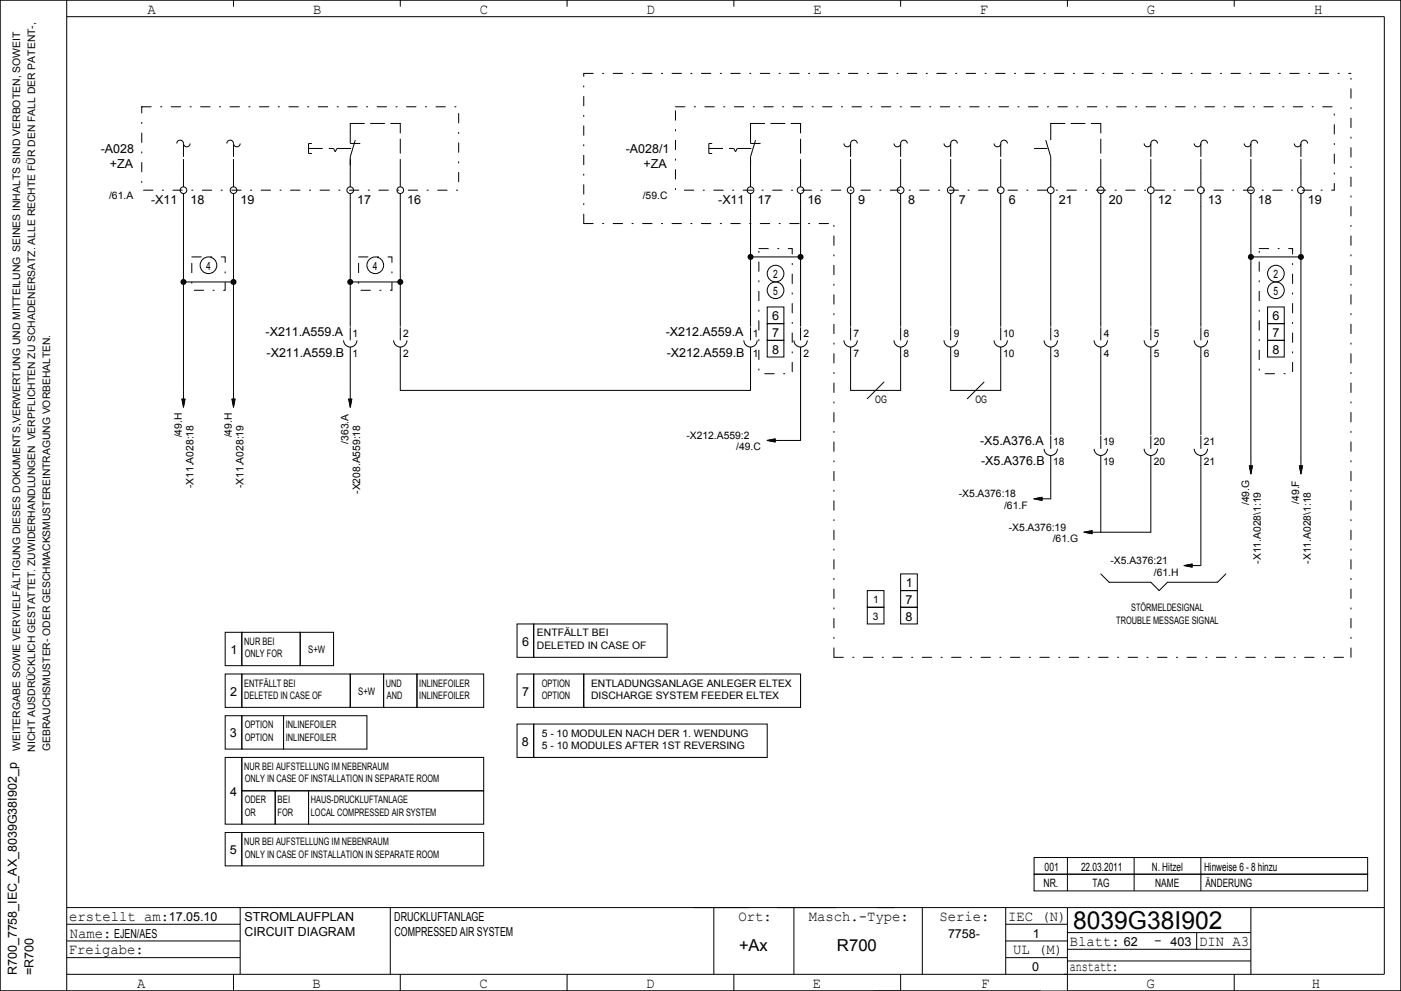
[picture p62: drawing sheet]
<svg xmlns="http://www.w3.org/2000/svg" width="420mm" height="297mm" viewBox="0 0 420 297" stroke-linecap="round" stroke-linejoin="round" font-family="sans-serif">
<defs><g id="words">
<text font-size="7.4" x="321.7" y="278.5">8039G38I902</text>
<g font-size="4.9">
<text x="221.5" y="285">+Ax</text>
<text x="250.9" y="285">R700</text>
</g>
<g font-size="4.4">
<text x="44.3" y="4.2">A</text>
<text x="93.8" y="4.2">B</text>
<text x="143.9" y="4.2">C</text>
<text x="193.9" y="4.2">D</text>
<text x="243.8" y="4.2">E</text>
<text x="293.8" y="4.2">F</text>
<text x="343.8" y="4.2">G</text>
<text x="394" y="4.2">H</text>
<text x="20.7" y="276">erstellt am:</text>
<text x="221.4" y="276">Ort:</text>
<text x="242.5" y="276">Masch.­Type:</text>
<text x="281.6" y="276">Serie:</text>
<text x="302.2" y="276">IEC (N)</text>
<text x="20.9" y="281">Name:</text>
<text x="20.6" y="286">Freigabe:</text>
<text x="303.7" y="286">UL (M)</text>
<text x="320.7" y="283.5">Blatt:</text>
<text x="346" y="283.2">­</text>
<text x="359.5" y="283.5">DIN A3</text>
<text x="320.7" y="291">anstatt:</text>
<text x="41.1" y="296">A</text>
<text x="93.7" y="296">B</text>
<text x="143.7" y="296">C</text>
<text x="193.7" y="296">D</text>
<text x="243.7" y="296">E</text>
<text x="294.1" y="296">F</text>
<text x="343.7" y="296">G</text>
<text x="393.3" y="296">H</text>
</g>
<g font-size="3.7">
<text x="30.2" y="46">­A028</text>
<text x="187.6" y="46">­A028/1</text>
<text x="32.9" y="50.5">+ZA</text>
<text x="192.9" y="50.5">+ZA</text>
<text x="45.3" y="61">­X11</text>
<text x="57.1" y="61">18</text>
<text x="72.1" y="61">19</text>
<text x="107.1" y="61">17</text>
<text x="122.1" y="61">16</text>
<text x="215.3" y="61">­X11</text>
<text x="227.1" y="61">17</text>
<text x="242.1" y="61">16</text>
<text x="257.3" y="61">9</text>
<text x="272.3" y="61">8</text>
<text x="287.4" y="61">7</text>
<text x="302.4" y="61">6</text>
<text x="317.4" y="61">21</text>
<text x="332.4" y="61">20</text>
<text x="347.1" y="61">12</text>
<text x="362.1" y="61">13</text>
<text x="377.1" y="61">18</text>
<text x="392.1" y="61">19</text>
<text x="231.5" y="96">6</text>
<text x="381.5" y="96">6</text>
<text x="79.6" y="100.8">­X211.A559.A</text>
<text x="199.6" y="100.8">­X212.A559.A</text>
<text x="231.5" y="101">7</text>
<text x="381.5" y="101">7</text>
<text x="79.9" y="107">­X211.A559.B</text>
<text x="199.9" y="107">­X212.A559.B</text>
<text x="231.4" y="106">8</text>
<text x="381.5" y="106">8</text>
<text x="293.8" y="133.3">­X5.A376.A</text>
<text x="294.1" y="139.5">­X5.A376.B</text>
<text x="271.6" y="176">1</text>
<text x="271.5" y="186">8</text>
<text x="271.5" y="181">7</text>
<text x="69.1" y="196">1</text>
<text x="156.5" y="193.5">6</text>
<text x="69" y="208.5">2</text>
<text x="156.5" y="208.5">7</text>
<text x="68.9" y="221">3</text>
<text x="156.4" y="223.5">8</text>
<text x="69" y="238.5">4</text>
<text x="68.9" y="256">5</text>
<text x="50.6" y="276">17.05.10</text>
<text x="73.3" y="276">STROMLAUFPLAN</text>
<text x="118.2" y="276">DRUCKLUFTANLAGE</text>
<text x="34.2" y="281">EJEN/AES</text>
<text x="73.3" y="280.5">CIRCUIT DIAGRAM</text>
<text x="118.3" y="280.5">COMPRESSED AIR SYSTEM</text>
<text x="284.2" y="281">7758­</text>
<text x="309.6" y="281">1</text>
<text x="336.9" y="283.5">62</text>
<text x="350.9" y="283.5">403</text>
<text x="5" y="292.3" transform="rotate(-90 5 292.3)">R700_7758_IEC_AX_8039G38I902_p</text>
<text x="10" y="292.2" transform="rotate(-90 10 292.2)">=R700</text>
<text x="309.4" y="291">0</text>
</g>
<g font-size="3.5">
<text x="61.8" y="80.9">4</text>
<text x="111.8" y="80.9">4</text>
<text x="231.8" y="83.4">2</text>
<text x="381.8" y="83.4">2</text>
<text x="231.8" y="88.4">5</text>
<text x="381.8" y="88.4">5</text>
<text x="313.2" y="260.9">001</text>
<text x="324.1" y="260.9">22.03.2011</text>
<text x="345.3" y="260.9">N. Hitzel</text>
<text x="361" y="260.9">Hinweise 6 ­ 8 hinzu</text>
<text x="312.8" y="265.9">NR.</text>
<text x="327.5" y="265.9">TAG</text>
<text x="346.3" y="265.9">NAME</text>
<text x="361.3" y="265.9">ÄNDERUNG</text>
</g>
<g font-size="3.1">
<text x="32.7" y="59.7">/61.A</text>
<text x="192.7" y="59.7">/59.C</text>
<text x="105.7" y="101">1</text>
<text x="120.9" y="101">2</text>
<text x="225.7" y="101">1</text>
<text x="240.9" y="101">2</text>
<text x="255.9" y="101">7</text>
<text x="270.9" y="101">8</text>
<text x="285.9" y="101">9</text>
<text x="300.7" y="101">10</text>
<text x="315.9" y="101">3</text>
<text x="330.9" y="101">4</text>
<text x="345.9" y="101">5</text>
<text x="360.9" y="101">6</text>
<text x="105.7" y="107">1</text>
<text x="120.9" y="107">2</text>
<text x="225.7" y="107">1</text>
<text x="240.9" y="107">2</text>
<text x="255.9" y="107">7</text>
<text x="270.9" y="107">8</text>
<text x="285.9" y="107">9</text>
<text x="300.7" y="107">10</text>
<text x="315.9" y="107">3</text>
<text x="330.9" y="107">4</text>
<text x="345.9" y="107">5</text>
<text x="360.9" y="107">6</text>
<text x="262.4" y="120.8">OG</text>
<text x="292.4" y="120.8">OG</text>
<text x="54.5" y="131.1" transform="rotate(-90 54.5 131.1)">/49.H</text>
<text x="69.5" y="131.1" transform="rotate(-90 69.5 131.1)">/49.H</text>
<text x="205.8" y="131.5">­X212.A559:2</text>
<text x="104.5" y="133" transform="rotate(-90 104.5 133)">/363.A</text>
<text x="220.7" y="135">/49.C</text>
<text x="315.7" y="133.5">18</text>
<text x="330.7" y="133.5">19</text>
<text x="345.9" y="133.5">20</text>
<text x="360.9" y="133.5">21</text>
<text x="315.7" y="139.5">18</text>
<text x="330.7" y="139.5">19</text>
<text x="345.9" y="139.5">20</text>
<text x="360.9" y="139.5">21</text>
<text x="58" y="146.3" transform="rotate(-90 58 146.3)">­X11.A028:18</text>
<text x="73" y="146.3" transform="rotate(-90 73 146.3)">­X11.A028:19</text>
<text x="108" y="148" transform="rotate(-90 108 148)">­X208.A559:18</text>
<text x="287.4" y="149">­X5.A376:18</text>
<text x="301" y="152.5">/61.F</text>
<text x="374.5" y="151.4" transform="rotate(-90 374.5 151.4)">/49.G</text>
<text x="389.5" y="151" transform="rotate(-90 389.5 151)">/49.F</text>
<text x="302.4" y="159">­X5.A376:19</text>
<text x="315.6" y="162.5">/61.G</text>
<text x="332.9" y="169">­X5.A376:21</text>
<text x="345.9" y="172.5">/61.H</text>
<text x="378" y="168.9" transform="rotate(-90 378 168.9)">­X11.A028\1:19</text>
<text x="393" y="168.9" transform="rotate(-90 393 168.9)">­X11.A028\1:18</text>
<text x="261.6" y="185.8">3</text>
<text x="261.8" y="180.7">1</text>
<text x="339.1" y="183.3">STÖRMELDESIGNAL</text>
<text x="160.9" y="190.8">ENTFÄLLT BEI</text>
<text x="334.6" y="187">TROUBLE MESSAGE SIGNAL</text>
<text x="73.2" y="193.2">NUR BEI</text>
<text x="73.4" y="197">ONLY FOR</text>
<text x="92.4" y="195.7">S+W</text>
<text x="160.9" y="194.5">DELETED IN CASE OF</text>
<text x="73.2" y="205.8">ENTFÄLLT BEI</text>
<text x="73.2" y="209.5">DELETED IN CASE OF</text>
<text x="107.4" y="208.3">S+W</text>
<text x="115.7" y="205.8">UND</text>
<text x="116" y="209.5">AND</text>
<text x="125.7" y="205.8">INLINEFOILER</text>
<text x="125.7" y="209.5">INLINEFOILER</text>
<text x="162.4" y="205.8">OPTION</text>
<text x="162.4" y="209.5">OPTION</text>
<text x="177.2" y="205.8">ENTLADUNGSANLAGE ANLEGER ELTEX</text>
<text x="177.2" y="209.5">DISCHARGE SYSTEM FEEDER ELTEX</text>
<text x="73.4" y="218.3">OPTION</text>
<text x="85.7" y="218.3">INLINEFOILER</text>
<text x="162.4" y="220.8">5 ­ 10 MODULEN NACH DER 1. WENDUNG</text>
<text x="6" y="225" transform="rotate(-90 6 225)">WEITERGABE SOWIE VERVIELFÄLTIGUNG DIESES DOKUMENTS,VERWERTUNG UND MITTEILUNG SEINES INHALTS SIND VERBOTEN, SOWEIT</text>
<text x="10.5" y="225.3" transform="rotate(-90 10.5 225.3)">NICHT AUSDRÜCKLICH GESTATTET. ZUWIDERHANDLUNGEN VERPFLICHTEN ZU SCHADENERSATZ. ALLE RECHTE FÜR DEN FALL DER PATENT­,</text>
<text x="15" y="225.1" transform="rotate(-90 15 225.1)">GEBRAUCHSMUSTER­ ODER GESCHMACKSMUSTEREINTRAGUNG VORBEHALTEN.</text>
<text x="73.4" y="222">OPTION</text>
<text x="85.7" y="222">INLINEFOILER</text>
<text x="162.4" y="224.5">5 ­ 10 MODULES AFTER 1ST REVERSING</text>
<text x="73.2" y="230.7">NUR BEI AUFSTELLUNG IM NEBENRAUM</text>
<text x="73.4" y="234.5">ONLY IN CASE OF INSTALLATION IN SEPARATE ROOM</text>
<text x="73.4" y="240.8">ODER</text>
<text x="73.4" y="244.5">OR</text>
<text x="83.2" y="240.8">BEI</text>
<text x="83.2" y="244.5">FOR</text>
<text x="93.2" y="240.8">HAUS­DRUCKLUFTANLAGE</text>
<text x="93.2" y="244.5">LOCAL COMPRESSED AIR SYSTEM</text>
<text x="73.2" y="253.3">NUR BEI AUFSTELLUNG IM NEBENRAUM</text>
<text x="73.4" y="257">ONLY IN CASE OF INSTALLATION IN SEPARATE ROOM</text>
</g>
</g></defs>
<path d="M42.5 32h95v25h-95zM175 22h230M202.5 32h197.5v25h-197.5zM57.5 77h10v10h-10zM107.5 77h10v10h-10zM175 67v-45M175 67h75M227.5 74.5h10v37.5h-10zM377.5 74.5h10v37.5h-10zM250 197v-130M250 197h155M405 197v-175" fill="none" stroke="#000" stroke-width=".3" stroke-dasharray="2.8 2.8 .4 2.8"/>
<g fill="none" stroke="#000" stroke-width=".3" stroke-dasharray="4.2 1.8">
<path d="M105 39.5v-2.5M105 37h15M225 39.5v-2.5M225 37h15M315 39.5v-2.5M315 37h15M55 52v-5M70 52v-5M105 52v-5M120 52v-15M225 52v-5M240 52v-15"/>
<path d="M255 52v-5M270 52v-5M285 52v-5M300 52v-5M315 52v-2.5M330 52v-15M345 52v-5M360 52v-5M375 52v-5M390 52v-5"/>
</g>
<g fill="none" stroke="#000" stroke-width=".3">
<path d="M0 0h420v297h-420zM20 0v297M20 5h395v287h-395M70 0v2M120 0v2M170 0v2M220 0v2M270 0v2M320 0v2M370 0v2M105 39.5v3.5h3M225 39.5v3.5h3"/>
<path d="M315 39.5v2.5M53 43a1 1 0 0 1 1-1 1 1 0 0 1 1 1M55 43a1 1 0 0 0 1 1 1 1 0 0 0 1-1M55 43v4M55 52v4M55 58v64.1M68 43a1 1 0 0 1 1-1 1 1 0 0 1 1 1M70 43a1 1 0 0 0 1 1 1 1 0 0 0 1-1M70 43v4M70 52v4M70 58v64.1M93.5 43h-1v3h1"/>
<path d="M105 52v4M105 58v39.9M106.5 42l-1.5 5v2.5M120 52v4M120 58v39.9M213.5 43h-1v3h1M225 52v4M225 58v39.9M226.5 42l-1.5 5v2.5M240 52v4M240 58v39.9M253 43a1 1 0 0 0 1 1 1 1 0 0 0 1-1"/>
<path d="M255 43a1 1 0 0 1 1-1 1 1 0 0 1 1 1M255 43v4M255 52v4M255 58v39.9M268 43a1 1 0 0 0 1 1 1 1 0 0 0 1-1M270 43a1 1 0 0 1 1-1 1 1 0 0 1 1 1M270 43v4M270 52v4M270 58v39.9M283 43a1 1 0 0 0 1 1 1 1 0 0 0 1-1M285 43a1 1 0 0 1 1-1 1 1 0 0 1 1 1M285 43v4"/>
<path d="M285 52v4M285 58v39.9M298 43a1 1 0 0 0 1 1 1 1 0 0 0 1-1M300 43a1 1 0 0 1 1-1 1 1 0 0 1 1 1M300 43v4M300 52v4M300 58v39.9M313.5 42l1.5 5v2.5M315 52v4M315 58v39.9M330 52v4M330 58v39.9"/>
<path d="M343 43a1 1 0 0 0 1 1 1 1 0 0 0 1-1M345 43a1 1 0 0 1 1-1 1 1 0 0 1 1 1M345 43v4M345 52v4M345 58v39.9M358 43a1 1 0 0 0 1 1 1 1 0 0 0 1-1M360 43a1 1 0 0 1 1-1 1 1 0 0 1 1 1M360 43v4M360 52v4M360 58v39.9M373 43a1 1 0 0 0 1 1 1 1 0 0 0 1-1M375 43a1 1 0 0 1 1-1 1 1 0 0 1 1 1"/>
<path d="M375 43v4M375 52v4M375 58v84.1M388 43a1 1 0 0 0 1 1 1 1 0 0 0 1-1M390 43a1 1 0 0 1 1-1 1 1 0 0 1 1 1M390 43v4M390 52v4M390 58v84.1M225 77h15M375 77h15M55 84.5h15M105 98.1v3.9"/>
<path d="M105 84.5h15M120 98.1v3.9M225 98.1v3.9M230 92h5v5h-5zM230 97h5v5h-5zM240 98.1v3.9M255 98.1v3.9M270 98.1v3.9M285 98.1v3.9M300 98.1v3.9M315 98.1v3.9M330 98.1v3.9"/>
<path d="M345 98.1v3.9M360 98.1v3.9M380 92h5v5h-5zM380 97h5v5h-5zM54.5 119.5l.5 2.6M54.6 119.5v.4M54.7 119.5v1M54.8 119.5v1.5M54.9 119.5v1.9M55.1 119.5v2M55.2 119.5v1.5M55.3 119.5v1"/>
<path d="M55.4 119.5v.4M55.5 119.5l-.5 2.6M69.5 119.5l.5 2.6M69.6 119.5v.4M69.7 119.5v1M69.8 119.5v1.5M69.9 119.5v1.9M70.1 119.5v2M70.2 119.5v1.5M70.3 119.5v1M70.4 119.5v.4M70.5 119.5l-.5 2.6"/>
<path d="M103 102a2 2 0 0 0 2 2 2 2 0 0 0 2-2M104.5 119.5l.5 2.6M104.6 119.5v.4M104.7 119.5v1M104.8 119.5v1.5M104.9 119.5v1.9M105 104v18.1M105.1 119.5v2M105.2 119.5v1.5M105.3 119.5v1M105.4 119.5v.4M105.5 119.5l-.5 2.6"/>
<path d="M118 102a2 2 0 0 0 2 2 2 2 0 0 0 2-2M120 104v13h105v-13M223 102a2 2 0 0 0 2 2 2 2 0 0 0 2-2M230 102h5v5h-5zM238 102a2 2 0 0 0 2 2 2 2 0 0 0 2-2M240 104v28h-10.1M253 102a2 2 0 0 0 2 2 2 2 0 0 0 2-2M255 104v13h15v-13M265 114.5l-5 5M268 102a2 2 0 0 0 2 2 2 2 0 0 0 2-2M283 102a2 2 0 0 0 2 2 2 2 0 0 0 2-2M285 104v13h15v-13"/>
<path d="M295 114.5l-5 5M298 102a2 2 0 0 0 2 2 2 2 0 0 0 2-2M313 102a2 2 0 0 0 2 2 2 2 0 0 0 2-2M315 104v26.4M328 102a2 2 0 0 0 2 2 2 2 0 0 0 2-2M330 104v26.4M343 102a2 2 0 0 0 2 2 2 2 0 0 0 2-2M345 104v26.4M358 102a2 2 0 0 0 2 2 2 2 0 0 0 2-2M360 104v26.4M380 102h5v5h-5zM229.9 132l2.6 .5"/>
<path d="M230.5 131.9h2M230.6 132.1h1.9M231 132.2h1.5M231 131.8h1.5M231.5 132.3h1M231.5 131.7h1M232.1 132.4h.4M232.1 131.6h.4M232.5 131.5l-2.6 .5M313 134.5a2 2 0 0 0 2 2 2 2 0 0 0 2-2M315 130.6v3.9M315 136.5v13h-5.1"/>
<path d="M328 134.5a2 2 0 0 0 2 2 2 2 0 0 0 2-2M330 130.6v3.9M330 136.5v23M343 134.5a2 2 0 0 0 2 2 2 2 0 0 0 2-2M345 130.6v3.9M345 136.5v23h-20.1M358 134.5a2 2 0 0 0 2 2 2 2 0 0 0 2-2M360 130.6v3.9M360 136.5v33h-5.1M374.5 139.5l.5 2.6M374.6 139.5v.4M374.7 139.5v1"/>
<path d="M374.8 139.5v1.5M374.9 139.5v1.9M375.1 139.5v2M375.2 139.5v1.5M375.3 139.5v1M375.4 139.5v.4M375.5 139.5l-.5 2.6M389.5 139.5l.5 2.6M389.6 139.5v.4M389.7 139.5v1M389.8 139.5v1.5M389.9 139.5v1.9"/>
<path d="M390.1 139.5v2M390.2 139.5v1.5M390.3 139.5v1M390.4 139.5v.4M390.5 139.5l-.5 2.6M309.9 149.5l2.6 .5M310.5 149.4h2M310.6 149.6h1.9M311 149.7h1.5M311 149.3h1.5M311.5 149.8h1M311.5 149.2h1"/>
<path d="M312.1 149.9h.4M312.1 149.1h.4M312.5 149l-2.6 .5M324.9 159.5l2.6 .5M325.5 159.4h2M325.6 159.6h1.9M326 159.7h1.5M326 159.3h1.5M326.5 159.8h1M326.5 159.2h1M327.1 159.9h.4M327.1 159.1h.4"/>
<path d="M327.5 159l-2.6 .5M260 177h5v5h-5zM270 172h5v5h-5zM270 177h5v5h-5zM330 172l2.5 2.5h12.5l2.5 2.5 2.5-2.5h15l2.5-2.5M354.9 169.5l2.6 .5M355.5 169.4h2M355.6 169.6h1.9M356 169.7h1.5M356 169.3h1.5M356.5 169.8h1M356.5 169.2h1"/>
<path d="M357.1 169.9h.4M357.1 169.1h.4M357.5 169l-2.6 .5M67.5 189.5h5v10h-5zM72.5 189.5h17.5v10h-17.5zM90 189.5h10v10h-10zM155 187h5v10h-5zM160 187h40v10h-40zM260 182h5v5h-5zM270 182h5v5h-5zM67.5 202h5v10h-5zM67.5 214.5h5v10h-5z"/>
<path d="M72.5 202h32.5v10h-32.5zM72.5 214.5h12.5v10h-12.5zM85 214.5h25v10h-25zM105 202h10v10h-10zM115 202h10v10h-10zM125 202h20v10h-20zM155 202h5v10h-5zM155 217h5v10h-5zM160 202h15v10h-15zM160 217h70v10h-70zM175 202h65v10h-65zM67.5 227h5v20h-5z"/>
<path d="M72.5 227h72.5v10h-72.5zM72.5 237h10v10h-10zM82.5 237h10v10h-10zM92.5 237h52.5v10h-52.5zM67.5 249.5h5v10h-5zM72.5 249.5h72.5v10h-72.5zM310 257h100v5h-100zM320 257v10M340 257v10M360 257v10M20 277h52M20 272h395"/>
<path d="M72 272v20M117 272v20M214 272v20M238 272v20M276.5 272v20M301.5 272v20M301.5 277h18.5M310 262h100v5h-100zM320 272v25h100v-297h-420v297h312M320 279.5h55M358.7 279.5v5M375 272v20"/>
<path d="M20 287h52M20 282h52M70 292v5M120 292v5M170 292v5M220 292v5M270 292v5M301.5 287h18.5M301.5 282h18.5M320 284.5h55M320 288h55M370 292v5"/>
<circle cx="55" cy="57" r="1"/>
<circle cx="70" cy="57" r="1"/>
<circle cx="105" cy="57" r="1"/>
<circle cx="120" cy="57" r="1"/>
<circle cx="225" cy="57" r="1"/>
<circle cx="240" cy="57" r="1"/>
<circle cx="255" cy="57" r="1"/>
<circle cx="270" cy="57" r="1"/>
<circle cx="285" cy="57" r="1"/>
<circle cx="300" cy="57" r="1"/>
<circle cx="315" cy="57" r="1"/>
<circle cx="330" cy="57" r="1"/>
<circle cx="345" cy="57" r="1"/>
<circle cx="360" cy="57" r="1"/>
<circle cx="375" cy="57" r="1"/>
<circle cx="390" cy="57" r="1"/>
<circle cx="62.5" cy="79.5" r="2.5"/>
<circle cx="112.5" cy="79.5" r="2.5"/>
<circle cx="232.5" cy="82" r="2.5"/>
<circle cx="232.5" cy="87" r="2.5"/>
<circle cx="382.5" cy="82" r="2.5"/>
<circle cx="382.5" cy="87" r="2.5"/>
</g>
<path d="M92.5 44.5h7.5M100 44.5l.5 1M100.5 45.5l.5-1M101 44.5h4.5M212.5 44.5h7.5M220 44.5l.5 1M220.5 45.5l.5-1M221 44.5h4.5M310 44.5h4" fill="none" stroke="#000" stroke-width=".3" stroke-dasharray="4.2 1.8" stroke-linecap="butt"/>
<g fill="#000">
<circle cx="225" cy="77" r=".9"/>
<circle cx="240" cy="77" r=".9"/>
<circle cx="375" cy="77" r=".9"/>
<circle cx="390" cy="77" r=".9"/>
<circle cx="55" cy="84.5" r=".9"/>
<circle cx="70" cy="84.5" r=".9"/>
<circle cx="105" cy="84.5" r=".9"/>
<circle cx="120" cy="84.5" r=".9"/>
</g>
<use href="#words"/>
</svg>
